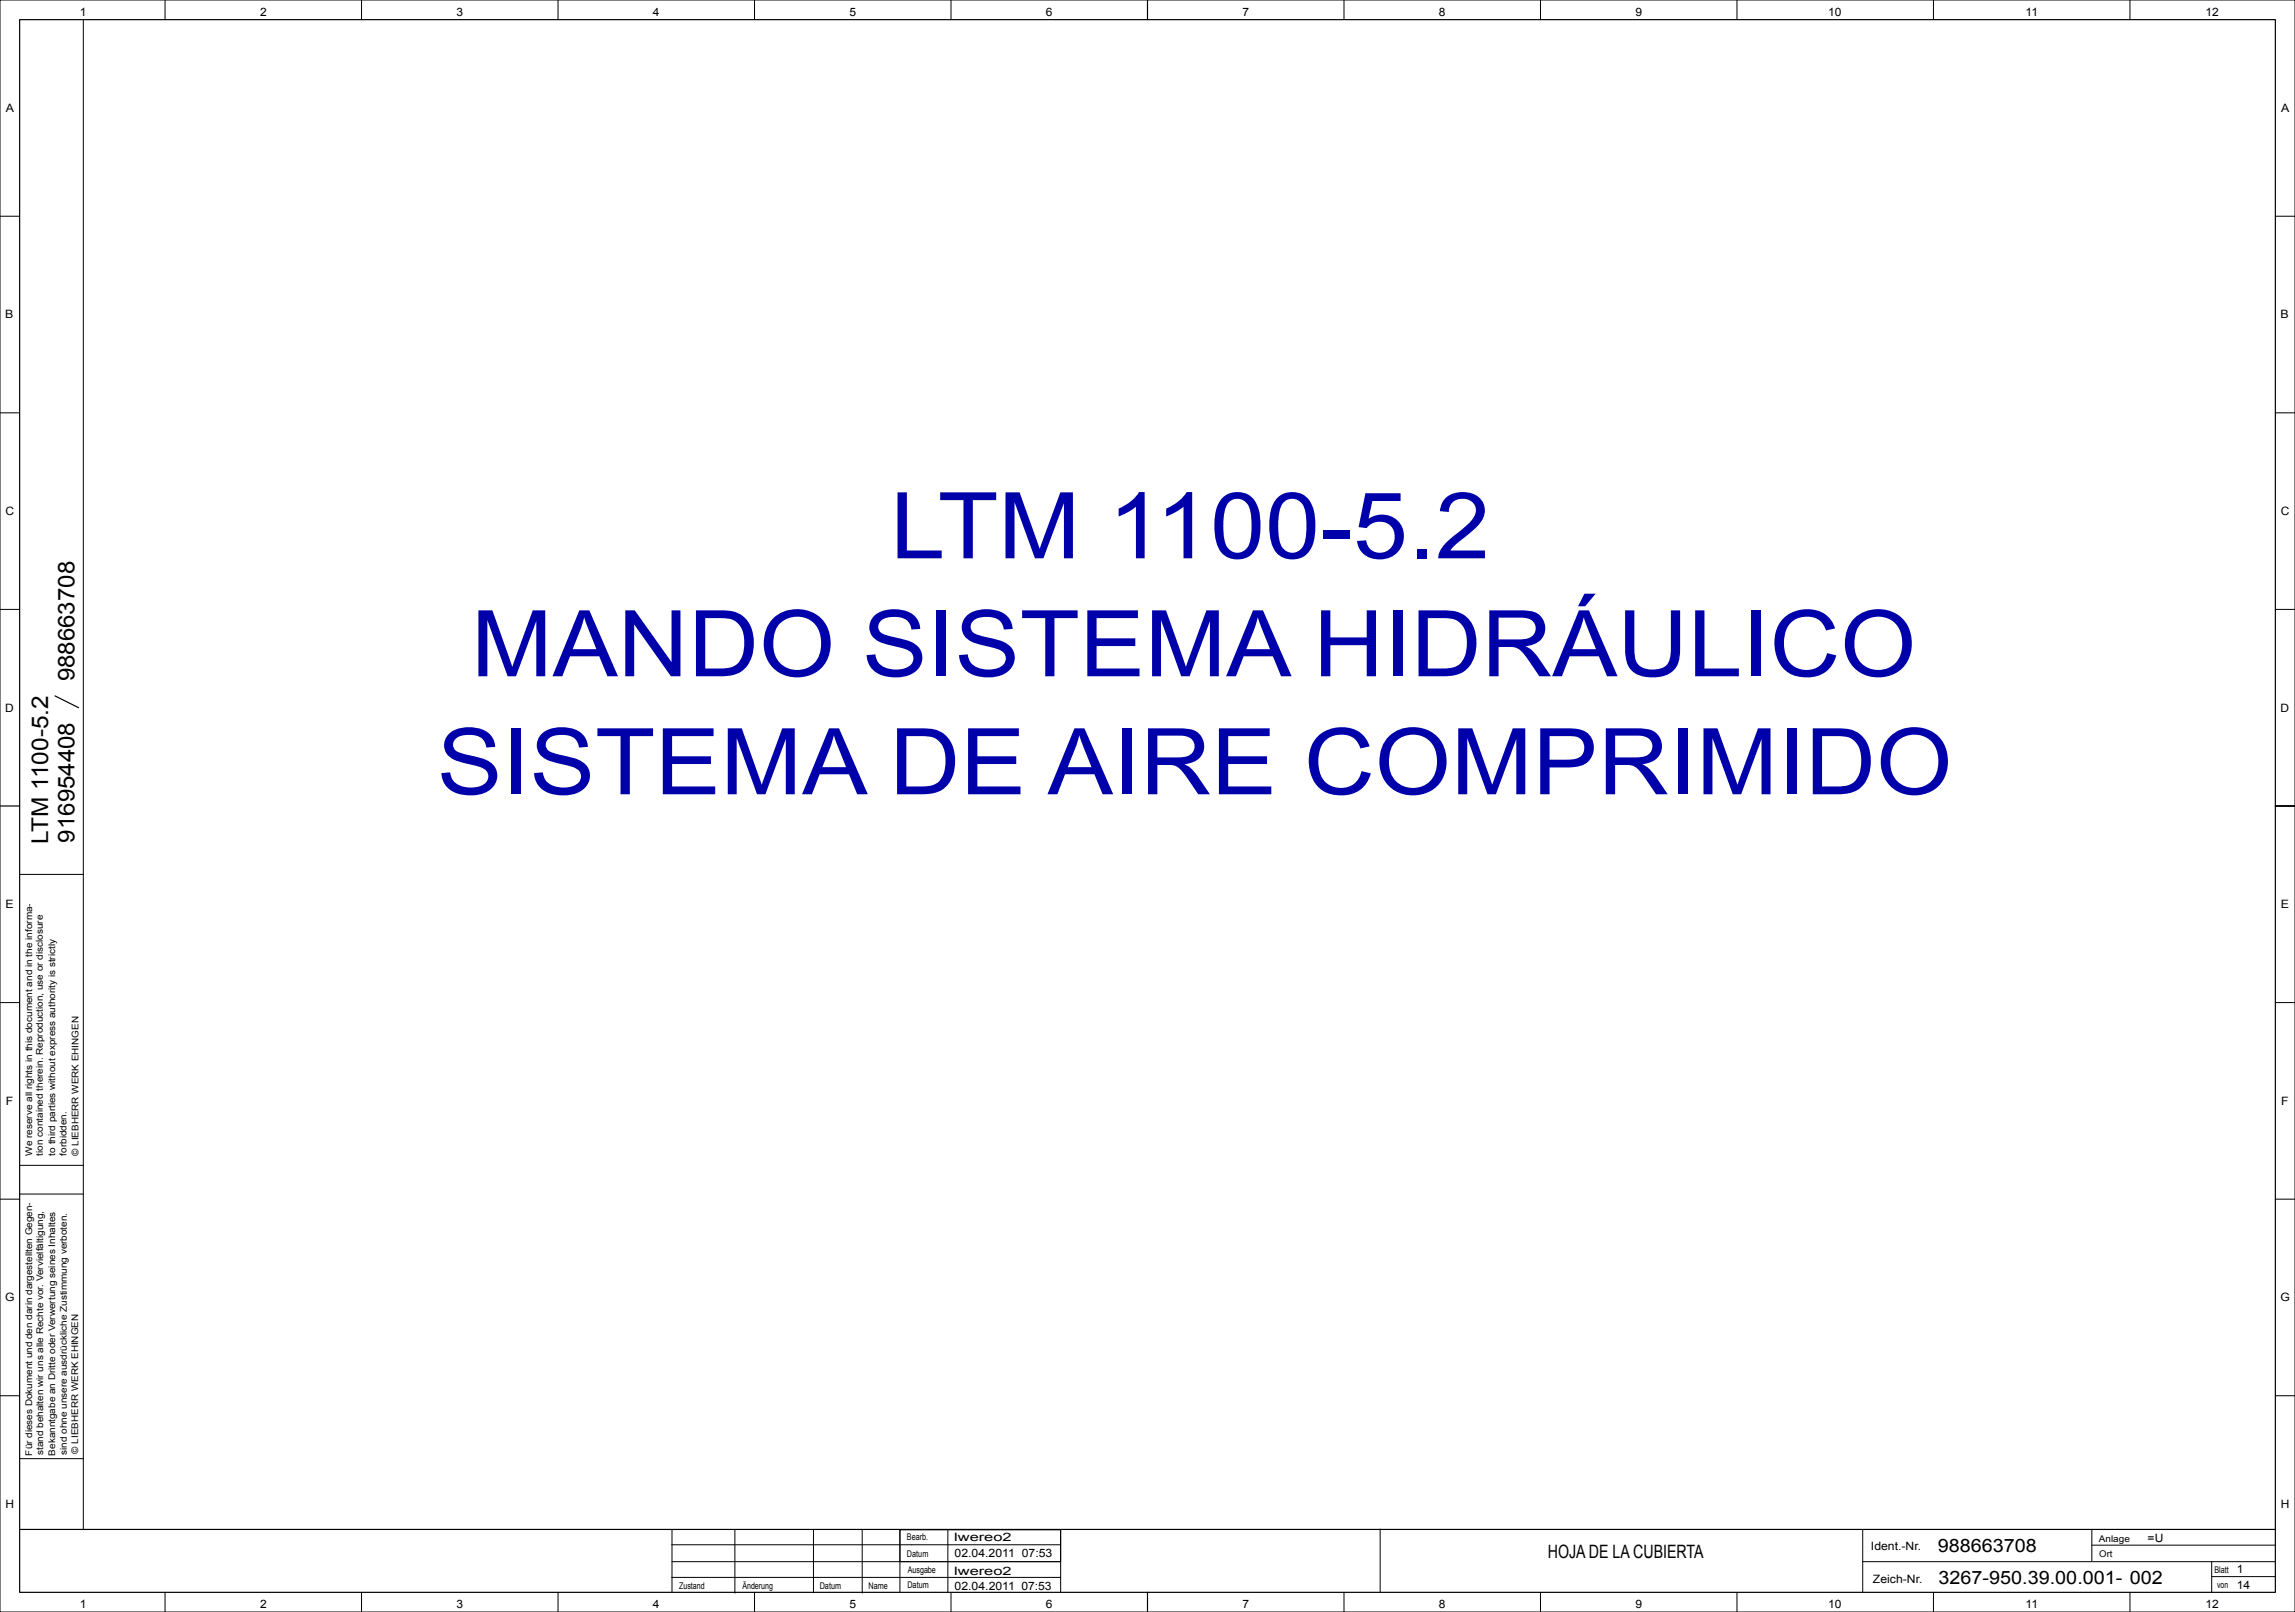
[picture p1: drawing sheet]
<svg xmlns="http://www.w3.org/2000/svg" width="584mm" height="410mm" viewBox="0 0 584 410" stroke-linecap="round" stroke-linejoin="round" font-family="sans-serif">
<defs><g id="words">
<g font-size="23.4" fill="#00a">
<text x="226.6" y="142">LTM 1100-5.2</text>
<text x="119.9" y="172">MANDO SISTEMA HIDRÁULICO</text>
<text x="111.2" y="202">SISTEMA DE AIRE COMPRIMIDO</text>
</g>
<g font-size="5.9">
<text x="19" y="173.3" transform="rotate(-90 19 173.3)">988663708</text>
<text x="12.2" y="214.6" transform="rotate(-90 12.2 214.6)">LTM 1100-5.2</text>
<text x="19" y="214.3" transform="rotate(-90 19 214.3)">916954408</text>
</g>
<g font-size="4.7">
<text x="493.1" y="394.7">988663708</text>
<text x="393.9" y="396.2">HOJA DE LA CUBIERTA</text>
<text x="493.3" y="402.8">3267-950.39.00.001- 002</text>
</g>
<g font-size="2.9">
<text x="20.3" y="4">1</text>
<text x="66.2" y="4">2</text>
<text x="116.2" y="4">3</text>
<text x="166.2" y="4">4</text>
<text x="216.2" y="4">5</text>
<text x="266.1" y="4">6</text>
<text x="316.1" y="4">7</text>
<text x="366.2" y="4">8</text>
<text x="416.2" y="4">9</text>
<text x="465.2" y="4">10</text>
<text x="515.4" y="4">11</text>
<text x="561.3" y="4">12</text>
<text x="1.4" y="28.5">A</text>
<text x="580.5" y="28.5">A</text>
<text x="1.4" y="81">B</text>
<text x="580.3" y="81">B</text>
<text x="1.4" y="131">C</text>
<text x="580.4" y="131">C</text>
<text x="1.3" y="181">D</text>
<text x="580.3" y="181">D</text>
<text x="1.4" y="231">E</text>
<text x="580.4" y="231">E</text>
<text x="1.4" y="281">F</text>
<text x="580.5" y="281">F</text>
<text x="1.4" y="331">G</text>
<text x="580.3" y="331">G</text>
<text x="1.4" y="383.5">H</text>
<text x="580.4" y="383.5">H</text>
<text x="242.8" y="392">lwereo2</text>
<text x="242.9" y="396">02.04.2011 07:53</text>
<text x="476.1" y="394.3">Ident.-Nr.</text>
<text x="546.5" y="392.3">=U</text>
<text x="242.8" y="400.5">lwereo2</text>
<text x="569.2" y="400.2">1</text>
<text x="242.9" y="404.5">02.04.2011</text>
<text x="259.9" y="404.5">07:53</text>
<text x="476.6" y="402.5">Zeich-Nr.</text>
<text x="569.2" y="404.1">14</text>
<text x="20.3" y="409">1</text>
<text x="66.2" y="409">2</text>
<text x="116.2" y="409">3</text>
<text x="166.2" y="409">4</text>
<text x="216.2" y="409">5</text>
<text x="266.1" y="409">6</text>
<text x="316.1" y="409">7</text>
<text x="366.2" y="409">8</text>
<text x="416.2" y="409">9</text>
<text x="465.2" y="409">10</text>
<text x="515.4" y="409">11</text>
<text x="561.3" y="409">12</text>
</g>
<g font-size="2.3">
<text x="8.2" y="293.9" transform="rotate(-90 8.2 293.9)">We reserve all rights in this document and in the informa-</text>
<text x="10.9" y="293.9" transform="rotate(-90 10.9 293.9)">tion contained therein. Reproduction, use or disclosure</text>
<text x="14" y="293.9" transform="rotate(-90 14 293.9)">to third parties without express authority is strictly</text>
<text x="16.9" y="293.9" transform="rotate(-90 16.9 293.9)">forbidden.</text>
<text x="20" y="294" transform="rotate(-90 20 294)">© LIEBHERR WERK EHINGEN</text>
<text x="8.2" y="370.2" transform="rotate(-90 8.2 370.2)">Für dieses Dokument und den darin dargestellten Gegen-</text>
<text x="11" y="370.1" transform="rotate(-90 11 370.1)">stand behalten wir uns alle Rechte vor. Vervielfältigung,</text>
<text x="14" y="370.2" transform="rotate(-90 14 370.2)">Bekanntgabe an Dritte oder Verwertung seines Inhaltes</text>
<text x="17" y="370" transform="rotate(-90 17 370)">sind ohne unsere ausdrückliche Zustimmung verboten.</text>
<text x="19.9" y="369.7" transform="rotate(-90 19.9 369.7)">© LIEBHERR WERK EHINGEN</text>
<text x="230.8" y="391.8">Bearb.</text>
<text x="230.8" y="395.9">Datum</text>
<text x="534.1" y="392.1">Anlage</text>
<text x="534.2" y="396">Ort</text>
<text x="231" y="400">Ausgabe</text>
<text x="563.5" y="400.1">Blatt</text>
<text x="172.8" y="404.2">Zustand</text>
<text x="188.9" y="404.2">Änderung</text>
<text x="208.6" y="404.2">Datum</text>
<text x="221" y="404.2">Name</text>
<text x="230.9" y="403.9">Datum</text>
<text x="564.2" y="403.8">von</text>
</g>
</g></defs>
<path d="M292 0v5M5 5h574v400h-574zM14 177l6 3M0 205h5M579 205h5M5 389h574M292 405v5" fill="none" stroke="#000" stroke-width=".3"/>
<g fill="none" stroke="#000" stroke-width=".25">
<path d="M0 0h584v410h-584zM42 0v5M92 0v5M142 0v5M192 0v5M242 0v5M342 0v5M392 0v5M442 0v5M492 0v5M542 0v5M21.2 5v384"/>
<path d="M0 55h5M579 55h5M0 105h5M579 105h5M0 155h5M579 155h5M5 222.4h16.2M0 255h5M579 255h5M5 296.4h16.2M0 305h5M5 303.7h16.2"/>
<path d="M579 305h5M0 355h5M579 355h5M5 371h16.2M170.9 392.9h99M171 397.2h98.9M171 389v16M187 389.2v16M207 389v16.1M219.4 389v16.2M229 389.1h40.9v8.1h-40.9zM229 389v16"/>
<path d="M241.2 389v16M269.9 389.2v15.8M351.2 388.9v16M474 397.2h104.9M474 389v16M532.3 389v8M532.3 393h46.7M562.8 397.2v7.8M42 405v5M92 405v5M142 405v5M170.9 401.2h99"/>
<path d="M192 405v5M242 405v5M342 405v5M392 405v5M442 405v5M492 405v5M542 405v5M562.8 401h16.2"/>
</g>
<use href="#words"/>
</svg>
